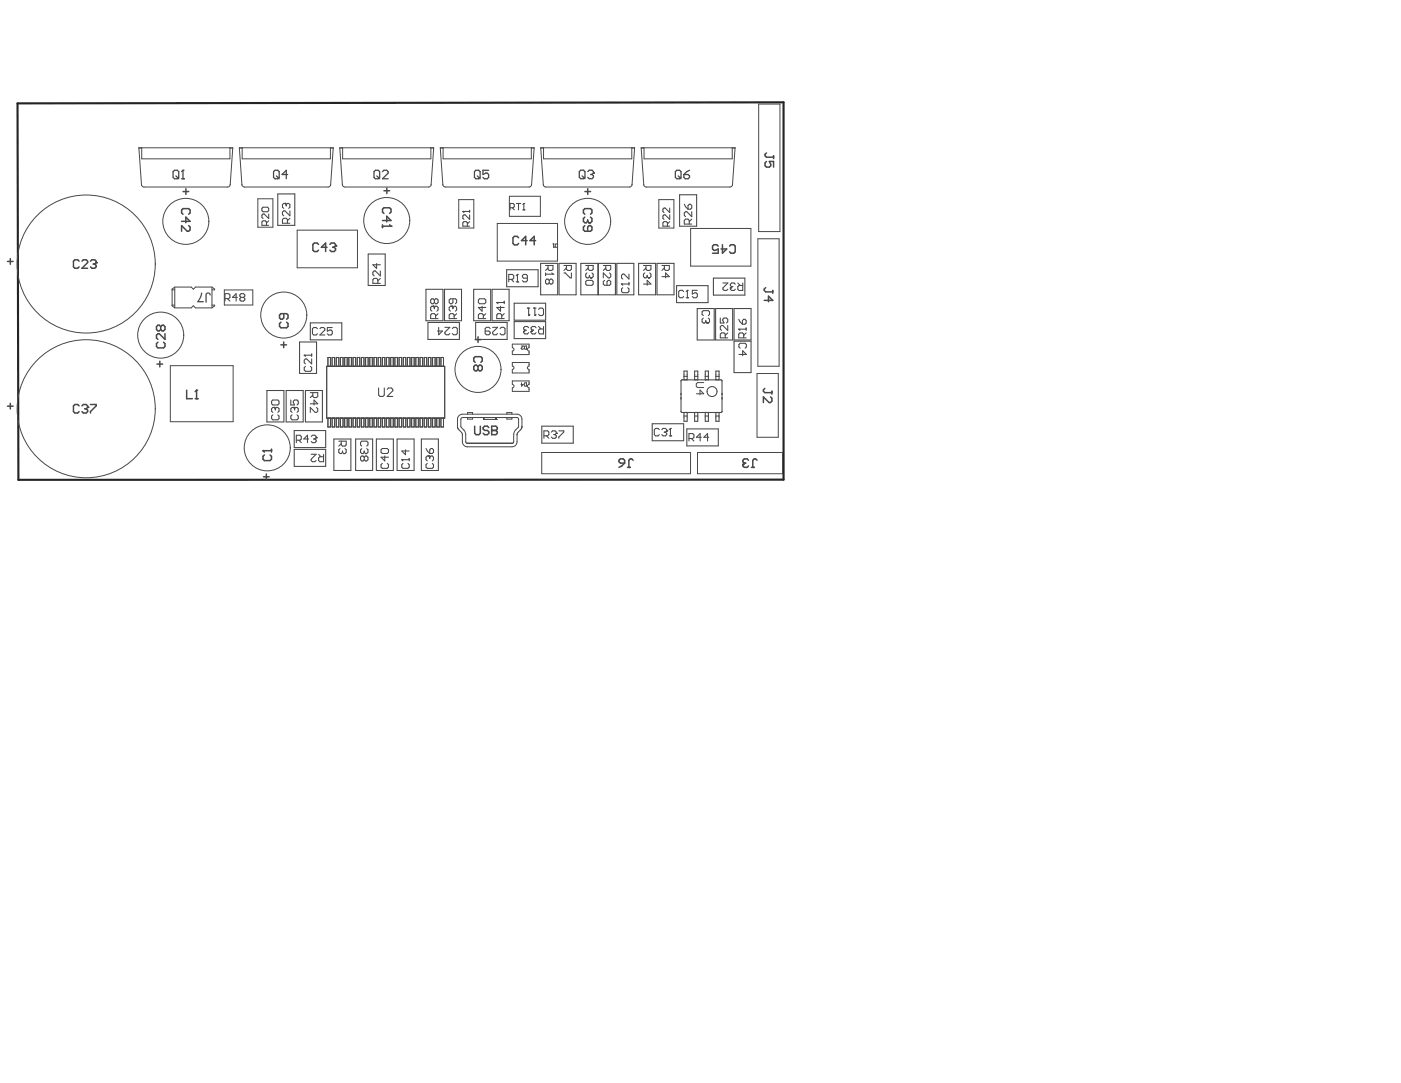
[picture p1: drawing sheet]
<svg xmlns="http://www.w3.org/2000/svg" width="489mm" height="378mm" viewBox="0 0 489 378" stroke-linecap="round" stroke-linejoin="round" font-family="sans-serif">
<path d="M6.1 36.1l267.2-.4v131.6l-266.9 .1z" fill="none" stroke="#242424" stroke-width=".74"/>
<g fill="none" stroke="#484848" stroke-width=".35">
<path d="M264.6 36.3h7.4v44.5h-7.4zM48.4 51.6h.1M48.4 51.6h1M48.4 51.6l.9 12.8M49.4 51.6h30.8v3.8h-30.8zM80.2 51.6h1M81.2 51.6h.1M81.2 51.6l-.9 12.8M83.5 51.6h1M83.5 51.6h.1M83.5 51.6l.9 12.8M84.5 51.6h30.7v3.8h-30.7z"/>
<path d="M115.2 51.6h1M116.2 51.6h.1M116.2 51.6l-.9 12.8M118.5 51.6h1M118.5 51.6h.1M118.5 51.6l.9 12.8M119.5 51.6h30.8v3.8h-30.8zM150.3 51.6h.9M151.2 51.6h.1M151.2 51.6l-.8 12.8M153.5 51.6h1M153.5 51.6h.1"/>
<path d="M153.5 51.6l.9 12.8M154.5 51.6h30.8v3.8h-30.8zM185.3 51.6h1M186.3 51.6h.1M186.3 51.6l-.9 12.8M188.6 51.6h1M188.6 51.6h.1M188.6 51.6l.9 12.8M189.6 51.6h30.7v3.8h-30.7zM220.3 51.6h1M221.3 51.6h.1M221.3 51.6l-.9 12.8"/>
<path d="M223.6 51.6h1M223.6 51.6h.1M223.6 51.6l.9 12.8M224.6 51.6h30.8v3.8h-30.8zM255.4 51.6h1M256.4 51.6h.1M256.4 51.6l-.9 12.8M50.2 65.2h29.2M85.2 65.2h29.2M89.9 69.3h5.3v10h-5.3zM120.3 65.2h29.2M155.3 65.2h29.2"/>
<path d="M160 69.6h5.2v10h-5.2zM173.4 78h21v13.1h-21zM177.6 68.5h10.9v7h-10.9zM190.4 65.2h29.1M225.4 65.2h29.2M229.8 69.6h5.2v10h-5.2zM240.9 79.7h21v13.1h-21zM103.6 80.3h21.1v13.1h-21.1zM264.3 83.3h7.4v44.5h-7.4zM60 106.5h.9M60 101.1h.9M60.9 100.4v6.8"/>
<path d="M73.9 101.1h1v-.2l-1-.7h-5.7l-.8 .7-.7-.7h-5.8l-.9 .7v5.8l.9 .7h5.8l.7-.7 .8 .7h5.7l1-.7v-.2h-1M73.9 100.4v6.8M78.2 101.2h10v5.2h-10zM59.4 127.6h21.9v19.5h-21.9zM113.9 127.8h41.2v18.1h-41.2zM114.4 127.8v-3.1h.9v3.1M115.8 127.8v-3.1h.9v3.1M117.3 127.8v-3.1h.9v3.1M118.7 127.8v-3.1h.9v3.1M120.2 127.8v-3.1h.9v3.1M121.7 127.8v-3.1h.9v3.1M123.1 127.8v-3.1h.9v3.1"/>
<path d="M124.6 127.8v-3.1h.9v3.1M126 127.8v-3.1h.9v3.1M127.5 127.8v-3.1h.9v3.1M129 127.8v-3.1h.8v3.1M130.4 127.8v-3.1h.9v3.1M131.9 127.8v-3.1h.9v3.1M133.3 127.8v-3.1h.9v3.1M134.8 127.8v-3.1h.9v3.1M136.3 127.8v-3.1h.8v3.1M137.7 127.8v-3.1h.9v3.1M139.2 127.8v-3.1h.9v3.1M140.6 127.8v-3.1h.9v3.1"/>
<path d="M142.1 127.8v-3.1h.9v3.1M143.6 127.8v-3.1h.8v3.1M145 127.8v-3.1h.9v3.1M146.5 127.8v-3.1h.9v3.1M147.9 127.8v-3.1h.9v3.1M149.4 127.8v-3.1h.9v3.1M150.9 127.8v-3.1h.8v3.1M152.3 127.8v-3.1h.9v3.1M153.8 127.8v-3.1h.9v3.1M178.7 121.3v-1.2h5.8v1.2M178.7 122.5v1.2h5.8v-1.2M178.7 127.7v-1.2h5.8v1.2"/>
<path d="M178.7 128.9v1.2h5.8v-1.2M178.7 134.1v-1.2h5.8v1.2M178.7 135.3v1.2h5.8v-1.2M264 130.3h7.4v22.2h-7.4zM114.4 145.9v3.1h.9v-3.1M115.8 145.9v3.1h.9v-3.1M117.3 145.9v3.1h.9v-3.1M118.7 145.9v3.1h.9v-3.1M120.2 145.9v3.1h.9v-3.1M121.7 145.9v3.1h.9v-3.1M123.1 145.9v3.1h.9v-3.1M124.6 145.9v3.1h.9v-3.1"/>
<path d="M126 145.9v3.1h.9v-3.1M127.5 145.9v3.1h.9v-3.1M129 145.9v3.1h.8v-3.1M130.4 145.9v3.1h.9v-3.1M131.9 145.9v3.1h.9v-3.1M133.3 145.9v3.1h.9v-3.1M134.8 145.9v3.1h.9v-3.1M136.3 145.9v3.1h.8v-3.1M137.7 145.9v3.1h.9v-3.1M139.2 145.9v3.1h.9v-3.1M140.6 145.9v3.1h.9v-3.1M142.1 145.9v3.1h.9v-3.1"/>
<path d="M143.6 145.9v3.1h.8v-3.1M145 145.9v3.1h.9v-3.1M146.5 145.9v3.1h.9v-3.1M147.9 145.9v3.1h.9v-3.1M149.4 145.9v3.1h.9v-3.1M150.9 145.9v3.1h.8v-3.1M152.3 145.9v3.1h.9v-3.1M153.8 145.9v3.1h.9v-3.1M159.5 146.2v2.8M160.1 150l.8 .8M160.7 146.2v2.5M160.9 149.1l.8 .9"/>
<path d="M161.3 151.6v2.5M161.3 145.7h19M161.3 144.5h19M162.4 151.6v2.5M162.6 154.6h16.4M163 154.7h15.6M163 155.9h15.6M163.1 144.5v-.6h1.7v.6M163.1 145.7v.5h1.7v-.5M168.6 145.7h.1M168.6 145.7v.1M168.6 145.8h.1"/>
<path d="M168.6 145.9h.1M168.6 146h.1M168.6 146.1h.1M168.7 146.2h.1M168.7 146.3h.1M168.7 146.3h4.2M172.9 146.3h.1M172.9 146.2h.1M172.9 146.1v.1M172.9 146.1h.1M172.9 146v.1M172.9 145.9v.1"/>
<path d="M172.9 145.9h.1M172.9 145.8v.1M173 145.8h-.1M173 145.7l-.1 .1M173 145.7h.1M176.8 145.7v.5h1.7v-.5M176.8 144.5v-.6h1.7v.6M179.2 151.6v2.5M180.3 151.6v2.5M180.7 149.1l-.9 .9M180.9 146.2v2.5M181.5 150l-.8 .8"/>
<path d="M182 146.2v2.8M188.9 157.9h51.9v7.4h-51.9zM243.3 157.9h29.6v7.4h-29.6z"/>
</g>
<g fill="none" stroke="#484848" stroke-width=".37">
<path d="M96.9 67.7h5.9v10.9h-5.9zM237 67.9h5.9v11h-5.9zM128.4 88.6h5.9v11h-5.9zM176.7 94.1h11v5.9h-11zM188.6 91.9h5.9v10.9h-5.9zM195 91.9h5.9v10.9h-5.9zM202.6 91.9h5.9v10.9h-5.9zM208.7 91.9h5.9v10.9h-5.9zM215.1 91.9h6v10.9h-6zM222.7 91.9h5.9v10.9h-5.9zM229.1 91.9h6v10.9h-6zM236 99.7h10.9v5.9h-10.9z"/>
<path d="M248.8 97h11v6h-11zM104.5 119.3h5.9v11h-5.9zM108.2 112.6h11v6h-11zM148.6 100.9h5.9v11h-5.9zM149.2 112.5h11v5.9h-11zM155 100.9h6v11h-6zM165.2 100.9h5.9v11h-5.9zM165.9 112.5h11v5.9h-11zM171.6 100.9h6v11h-6zM179.3 105.8h11v5.9h-11zM179.3 112.2h11v5.9h-11zM243.1 107.6h6v11h-6z"/>
<path d="M249.6 107.6h5.9v11h-5.9zM256 107.6h5.9v11h-5.9zM256 119h5.9v11h-5.9zM93.1 136.2h5.9v11h-5.9zM99.8 136.2h5.9v11h-5.9zM106.5 136.2h5.9v11h-5.9zM237.5 132.9v10.6M237.9 132.5h13.5M238.5 132.5v-3h1.1v3M238.5 131.3h1.1M242.2 131.3h1.2M242.2 132.5v-3h1.2v3"/>
<path d="M246 131.3h1.1M246 132.5v-3h1.1v3M249.7 131.3h1.1M249.7 132.5v-3h1.1v3M251.8 132.9v10.6M95.1 144.7l-.4 .5v.8l.4 .5h1.8l.4-.5v-.8l-.4-.5M95.6 142.1h-.5l-.4 .5v.8l.4 .5M102.6 150.2h11v5.9h-11zM102.6 156.8h11v5.9h-11zM116.4 153.2h6v10.9h-6zM124 153.2h6v10.9h-6zM131.3 153.2h5.9v10.9h-5.9z"/>
<path d="M138.5 153.2h5.9v10.9h-5.9zM146.9 153.2h6v10.9h-6zM189 148.7h10.9v5.9h-10.9zM227.5 147.8h10.9v6h-10.9zM237.9 143.9h13.5M238.5 143.9v3.1h1.1v-3.1M238.5 145.1h1.1M239.5 149.6h11v6h-11zM242.2 143.9v3.1h1.2v-3.1M242.2 145.1h1.2M246 143.9v3.1h1.1v-3.1M246 145.1h1.1"/>
<path d="M249.7 143.9v3.1h1.1v-3.1M249.7 145.1h1.1"/>
</g>
<path d="M165.7 118.5h2M166.7 117.5v2M54.7 127h2M55.7 126v2" fill="none" stroke="#484848" stroke-width=".52"/>
<circle cx="95.6" cy="142.1" r=".19" fill="#484848"/>
<path d="M94.7 140l.4-.4h1.8l.4 .4v.8l-.4 .5h-1.8l-.4-.5zM95.6 142.1l.4 .5M96 142.6v.4M96 142.6l.4-.5h.5l.4 .5v.8l-.4 .5M126.2 155.6l-.5-.4v-.9l.5-.4h1.7l.4 .4v.9l-.4 .4M127.9 156.5l.4 .4v.9l-.4 .4h-.4" fill="none" stroke="#484848" stroke-width=".37"/>
<circle cx="127.5" cy="158.2" r=".19" fill="#484848"/>
<path d="M131.3 91.9v1.8l-1.3-1.3h2.6M131.8 98.9v-1.3l-.5-.5h-.8l-.5 .5v1.3h2.6M132.6 94.5v1.8l-1.7-1.8h-.4l-.5 .5v.8l.5 .5M132.6 97.1l-.8 .9M126.2 156.5l-.5 .4v.9l.5 .4h.4l.4-.4M127 157.8l.5 .4M127 157.4v.4M127 159.5v.9M127 159.5l-.4-.4h-.4l-.5 .4v.9l.5 .4h.4l.4-.4M127 159.5l.5-.4h.4l.4 .4v.9l-.4 .4h-.4l-.5-.4M149.4 159.1h-.4l-.4 .4v.9l.4 .4M149 161.7l-.4 .4v.9l.4 .4h1.7l.5-.4v-.9l-.5-.4" fill="none" stroke="#484848" stroke-width=".37"/>
<circle cx="149.4" cy="159.1" r=".19" fill="#484848"/>
<g fill="none" stroke="#484848" stroke-width=".37">
<path d="M232.8 78.9v-1.2l-.4-.4h-.8l-.4 .4v1.2h2.4M233.6 72.6v1.6l-1.6-1.6h-.4l-.4 .4v.8l.4 .4M233.6 75v1.5l-1.6-1.5h-.4l-.4 .3v.8l.4 .4M233.6 77.3l-.8 .8M106.1 123.9h2.6M106.5 127.8l-.4 .4v.9l.4 .4h1.8l.4-.4v-.9l-.4-.4M108.7 125.2v1.7l-1.7-1.7h-.5l-.4 .4v.9l.4 .4M108.7 123.5v.9M148.6 156.5l1.3 1.7M149.4 159.1l.5 .4M149.9 156.9l.4-.4h.4l.5 .4v.9l-.5 .4h-.8zM149.9 159.5v.4"/>
<path d="M149.9 159.5l.4-.4h.4l.5 .4v.9l-.5 .4"/>
</g>
<path d="M242.8 137.4h2.6l-1.3-1.3v1.7M245.4 133.5h-2.1l-.5 .4v.9l.5 .4h2.1" fill="none" stroke="#484848" stroke-width=".35"/>
<circle cx="106.1" cy="123.9" r=".19" fill="#484848"/>
<path d="M190.3 92.6h2.6v1.3l-.5 .4h-.8l-.5-.4v-1.3M190.3 95.2v.9M190.3 95.6h2.6M191.1 93.5l-.8 .8M106.1 123.9l.4 .5" fill="none" stroke="#484848" stroke-width=".37"/>
<circle cx="192.9" cy="95.6" r=".19" fill="#484848"/>
<path d="M191.6 97.8l.4-.4h.4l.5 .4v.9l-.5 .4h-.4l-.4-.4M191.6 97.8l-.5-.4h-.4l-.4 .4v.9l.4 .4h.4l.5-.4M191.6 97.8v.9M192.4 95.2l.5 .4M196.7 92.6h2.6v1.3l-.5 .4h-.8l-.5-.4v-1.3M196.7 95.2h.4l1.7 1.7h.5v-1.7M197.5 93.5l-.8 .8M101.9 144.7l-.5 .5v.8l.5 .5h1.7l.4-.5v-.8l-.4-.5M102.3 142.1h-.4l-.5 .5v.8l.5 .5" fill="none" stroke="#484848" stroke-width=".37"/>
<g fill="none" stroke="#484848" stroke-width=".52">
<path d="M63.3 77.2h3l-1.5-1.5v2M63.8 74.8l-.5-.5v-1l.5-.5h2l.5 .5v1l-.5 .5M63.8 66.8h2M64.8 65.8v2M65.8 78.7l.5 .5v1l-.5 .5h-.5l-2-2v2M133.9 66.5h2M134.9 65.6v1.9M204 66.8h2M205 65.8v2M2.6 91.2h2M3.6 90.2v2M98.9 119.3v2"/>
<path d="M98 120.3h1.9M2.6 141.7h2M3.6 140.7v2M91.9 166.3h2M92.9 165.4v1.9"/>
</g>
<path d="M192.9 85.1h.4M193.1 86.3h.1M193.1 85.1v1.2M193.3 86.1l-.2 .2M193.7 85.3l.7-.2v1.2l-.7-.2z" fill="none" stroke="#484848" stroke-width=".35"/>
<circle cx="102.3" cy="142.1" r=".19" fill="#484848"/>
<path d="M101.4 139.6v1.7h1.3l-.4-.9v-.4l.4-.4h.9l.4 .4v.8l-.4 .5M102.3 142.1l.4 .5M102.7 142.6v.4M102.7 142.6l.5-.5h.4l.4 .5v.8l-.4 .5" fill="none" stroke="#484848" stroke-width=".37"/>
<path d="M91.7 157.2h3M92.2 158.7l-.5 .5v1l.5 .5h2l.5-.5v-1l-.5-.5M94.7 156.7v1" fill="none" stroke="#484848" stroke-width=".52"/>
<circle cx="91.7" cy="157.2" r=".26" fill="#484848"/>
<path d="M91.7 157.2l.5 .5" fill="none" stroke="#484848" stroke-width=".52"/>
<path d="M99.4 71h-.5l-.4 .4v.9l.4 .4M100.2 77.9v-1.3l-.4-.4h-.9l-.4 .4v1.3h2.6M101.1 73.6v1.7l-1.7-1.7h-.5l-.4 .4v.9l.4 .4M101.1 76.2l-.9 .8" fill="none" stroke="#484848" stroke-width=".37"/>
<circle cx="99.4" cy="71" r=".19" fill="#484848"/>
<path d="M91.3 72.7l.4-.4h1.6l.4 .4v.8l-.4 .4h-1.6l-.4-.4zM92.9 78.6v-1.2l-.4-.4h-.8l-.4 .4v1.2h2.4M93.7 74.7v1.5l-1.6-1.5h-.4l-.4 .4v.7l.4 .4M93.7 77l-.8 .8M99.4 71l.4 .4M99.8 71.4v.4M99.8 71.4l.4-.4h.5l.4 .4v.9l-.4 .4M118.1 153.9h2.6v1.3l-.4 .4h-.9l-.4-.4v-1.3M119 154.8l-.9 .8M120.3 156.5l.4 .4v.9l-.4 .4h-.4" fill="none" stroke="#484848" stroke-width=".37"/>
<circle cx="119.9" cy="158.2" r=".19" fill="#484848"/>
<path d="M118.6 156.5l-.5 .4v.9l.5 .4h.4l.4-.4M119.4 157.8l.5 .4M119.4 157.4v.4M142.7 159.9v.9M140.1 160.4h2.6M140.5 161.7l-.4 .4v.9l.4 .4h1.8l.4-.4v-.9l-.4-.4" fill="none" stroke="#484848" stroke-width=".37"/>
<circle cx="140.1" cy="160.4" r=".19" fill="#484848"/>
<path d="M132.9 156.9l.4-.4h1.7l.5 .4v.9l-.5 .4h-1.7l-.4-.4zM134.2 159.1v1.7l-1.3-1.3h2.6M141.4 156.9v1.7l-1.3-1.3h2.6M133.3 161.7l-.4 .4v.9l.4 .4h1.7l.5-.4v-.9l-.5-.4M140.1 160.4l.4 .4" fill="none" stroke="#484848" stroke-width=".37"/>
<path d="M133.4 78.4v1M133.4 76.9h3l-1.5-1.4v1.9M133.4 78.9h3M133.9 74.5l-.5-.5v-1l.5-.5h2l.5 .5v1l-.5 .5" fill="none" stroke="#484848" stroke-width=".52"/>
<circle cx="136.4" cy="78.9" r=".26" fill="#484848"/>
<path d="M135.9 78.4l.5 .5" fill="none" stroke="#484848" stroke-width=".52"/>
<path d="M151.1 106.8h-.5l-.4 .5v.8l.4 .5M151.9 111.2v-1.3l-.4-.5h-.9l-.4 .5v1.3h2.6M152.8 109.4l-.9 .9" fill="none" stroke="#484848" stroke-width=".37"/>
<circle cx="151.1" cy="106.8" r=".19" fill="#484848"/>
<path d="M151.1 106.8l.4 .5M151.5 104.7v.8M151.5 107.3v.4M151.5 107.3l.4-.5h.4l.5 .5v.8l-.5 .5M151.5 104.7l.4-.5h.4l.5 .5v.8l-.5 .5h-.4l-.4-.5M151.5 104.7l-.4-.5h-.5l-.4 .5v.8l.4 .5h.5l.4-.5M157.5 106.8h-.4l-.4 .5v.8l.4 .5M158.4 111.2v-1.3l-.4-.5h-.9l-.4 .5v1.3h2.6M159.3 109.4l-.9 .9" fill="none" stroke="#484848" stroke-width=".37"/>
<path d="M165.7 126.4l-.5-.5v-1l.5-.5h2l.5 .5v1l-.5 .5M166.7 127.9l.5-.5h.5l.5 .5v1l-.5 .5h-.5l-.5-.5M166.7 127.9l-.5-.5h-.5l-.5 .5v1l.5 .5h.5l.5-.5M166.7 127.9v1" fill="none" stroke="#484848" stroke-width=".52"/>
<circle cx="157.5" cy="106.8" r=".19" fill="#484848"/>
<g fill="none" stroke="#484848" stroke-width=".37">
<path d="M157.5 106.8l.5 .5M158 104.2v1.3l-.5 .5h-.4l-.4-.5v-.8l.4-.5h1.7l.5 .5v.8l-.5 .5M158 107.3v.4M158 107.3l.4-.5h.4l.5 .5v.8l-.5 .5M166.8 104.7l.5-.5h1.7l.4 .5v.8l-.4 .5h-1.7l-.5-.5zM168.1 106.8v1.8l-1.3-1.3h2.6M168.6 111.2v-1.3l-.5-.5h-.8l-.5 .5v1.3h2.6M169.4 109.4l-.8 .9M173.3 105.5h2.5M174.5 106.8v1.8l-1.2-1.3h2.5M175 111.2v-1.3l-.5-.5h-.8l-.4 .5v1.3h2.5M175.8 109.4l-.8 .9"/>
<path d="M175.8 105.1v.9"/>
</g>
<circle cx="173.3" cy="105.5" r=".19" fill="#484848"/>
<path d="M161.4 73.8h2.4M163 78.9v-1.2l-.4-.4h-.8l-.4 .4v1.2h2.4M163.8 75v1.5l-1.6-1.5h-.4l-.4 .3v.8l.4 .4M163.8 77.3l-.8 .8M163.8 73.4v.8M173.3 105.5l.4 .5" fill="none" stroke="#484848" stroke-width=".37"/>
<circle cx="161.4" cy="73.8" r=".19" fill="#484848"/>
<path d="M161.4 73.8l.4 .4M216.8 99.1h2.5M219.3 98.6v.9M217.2 100.4l-.4 .4v.9l.4 .4h1.7l.4-.4v-.9l-.4-.4" fill="none" stroke="#484848" stroke-width=".37"/>
<circle cx="216.8" cy="99.1" r=".19" fill="#484848"/>
<g fill="none" stroke="#484848" stroke-width=".37">
<path d="M238.6 71.3l1.3 1.7M239.9 71.7l.5-.4h.4l.4 .4v.9l-.4 .4h-.9zM240.4 78.2v-1.3l-.5-.5h-.8l-.5 .5v1.3h2.6M241.2 73.9v1.7l-1.7-1.7h-.4l-.5 .4v.9l.5 .4M241.2 76.4l-.8 .9M210.4 92.6h2.6v1.3l-.4 .4h-.9l-.4-.4v-1.3M210.8 97.8l-.4 .4v.9l.4 .4h1.8l.4-.4v-.9l-.4-.4h-.5l-.4 .4v1.3M211.3 93.5l-.9 .8M212.6 95.2l.4 .4v.9l-.4 .4h-.5l-1.7-1.7v1.7M216.8 99.1l.4 .4M219.3 95.6v1.8l-1.7-1.8h-.4l-.4 .5v.8l.4 .5M230.8 92.6h2.6v1.3l-.4 .4h-.9l-.4-.4v-1.3"/>
<path d="M230.8 96.5h2.6l-1.3-1.3v1.7M231.7 93.5l-.9 .8M245.3 110.1l-.4-.4v-.9l.4-.4h1.7l.4 .4v.9l-.4 .4M247 111l.4 .4v.9l-.4 .4h-.4M257.7 123.7h2.6l-1.3-1.3v1.7M258.1 121.5l-.4-.4v-.9l.4-.4h1.8l.4 .4v.9l-.4 .4"/>
</g>
<g fill="none" stroke="#484848" stroke-width=".52">
<path d="M267.3 56.3l-.5 .5v1l.5 .5h1l.5-.5-.5-1.5h1.5v2M267.3 53.4l-.5 .5v.4l.5 .5h2.5M269.8 54.3v1M55.1 119.4l-.5 .5v1l.5 .5h1.9l.5-.5v-1l-.5-.5M56.1 114l-.5-.5h-.5l-.5 .5v.9l.5 .5h.5l.5-.5M56.1 114l.4-.5h.5l.5 .5v.9l-.5 .5h-.5l-.4-.5M56.1 114v.9M57.5 116.4v2l-1.9-2h-.5l-.5 .5v1l.5 .5M98 112.4l-.5 .5v1l.5 .5h2l.5-.5v-1l-.5-.5M99 109.4v1.5l-.5 .5h-.5l-.5-.5v-1l.5-.5h2l.5 .5v1l-.5 .5M266.7 135.5l-.5 .5v.5l.5 .5h2.5M268.7 138.5l.5 .5v.9l-.5 .5h-.5l-2-1.9v1.9"/>
<path d="M269.2 136.5v1"/>
</g>
<circle cx="246.6" cy="112.7" r=".19" fill="#484848"/>
<path d="M245.3 111l-.4 .4v.9l.4 .4h.4l.5-.4M246.2 112.3l.4 .4M246.2 111.8v.5M257.6 114.8h2.6M259.4 117.9v-1.3l-.5-.5h-.8l-.5 .5v1.3h2.6M260.2 116.1l-.8 .9M260.2 114.4v.9" fill="none" stroke="#484848" stroke-width=".37"/>
<circle cx="257.6" cy="114.8" r=".19" fill="#484848"/>
<g fill="none" stroke="#484848" stroke-width=".37">
<path d="M177.9 72.5h1.1l.4-.4v-.7l-.4-.4h-1.1v2.2M178.6 72.5l.8 .7M180.1 71h1.5M180.8 71v2.2M182.3 73.2h.8M182.7 71v2.2M251.2 111v1.7h1.3l-.4-.9v-.4l.4-.4h.9l.4 .4v.8l-.4 .5M252.9 117.9v-1.3l-.4-.5h-.9l-.4 .5v1.3h2.6M253.8 113.5v1.8l-1.7-1.8h-.5l-.4 .5v.8l.4 .5M253.8 116.1l-.9 .9M257.6 114.8l.5 .5M257.6 111.4l1.3 1.7"/>
<path d="M258.9 111.8l.5-.4h.4l.4 .4v.9l-.4 .4h-.9z"/>
</g>
<path d="M266.5 104.8h3l-1.5-1.5v2M267 100.3l-.5 .5v.5l.5 .5h2.5M269.5 101.3v1" fill="none" stroke="#484848" stroke-width=".52"/>
<circle cx="182.7" cy="71" r=".19" fill="#484848"/>
<path d="M182.7 71l-.4 .4M103.3 153.6h1.3l.5-.5v-.8l-.5-.5h-1.3v2.6M104.2 153.6l.9 .8M107.7 153.1h-1.8l1.3-1.3v2.6M108.5 152.3l.5-.5h.8l.5 .5v.4" fill="none" stroke="#484848" stroke-width=".37"/>
<circle cx="110.3" cy="152.7" r=".19" fill="#484848"/>
<path d="M108.5 158.5h1.7l-1.7 1.7v.4l.4 .5h.9l.4-.5M109.4 153.1h.4M109.8 153.1l.5 .5v.4l-.5 .4h-.8l-.5-.4M110.3 152.7l-.5 .4M111.1 158.5l.9 .8M112.8 158.5v2.6h-1.3l-.4-.5v-.8l.4-.5h1.3" fill="none" stroke="#484848" stroke-width=".37"/>
<path d="M65.1 136.1v3h2M68.1 139.1h1M68.6 136.1v3" fill="none" stroke="#484848" stroke-width=".52"/>
<circle cx="68.6" cy="136.1" r=".26" fill="#484848"/>
<path d="M111.1 85.3l-.5-.5h-1l-.5 .5v2l.5 .5h1l.5-.5M114.1 86.3h-2l1.5-1.5v3M115 85.3l.5-.5h1l.5 .5v.5M68.6 136.1l-.5 .5" fill="none" stroke="#484848" stroke-width=".52"/>
<path d="M78.5 104.2h1.3l.4-.5v-.8l-.4-.4h-1.3v2.5M79.3 104.2l.9 .8M82.8 103.7h-1.7l1.2-1.2v2.5M84.1 103.7l-.5-.4v-.4l.5-.4h.8l.5 .4v.4l-.5 .4M84.1 103.7h.8M84.1 103.7l-.5 .5v.4l.5 .4h.8l.5-.4v-.4l-.5-.5M110.7 114.7l-.4-.4h-.9l-.4 .4v1.7l.4 .5h.9l.4-.5M111.6 114.7l.4-.4h.9l.4 .4v.4l-1.7 1.8h1.7M115.9 114.3h-1.7v1.3l1.3-.5 .4 .5v.8l-.4 .5h-.9l-.4-.5" fill="none" stroke="#484848" stroke-width=".37"/>
<circle cx="117" cy="85.8" r=".26" fill="#484848"/>
<path d="M116 86.3h.5M116.5 86.3l.5 .5v.5l-.5 .5h-1l-.5-.5M117 85.8l-.5 .5" fill="none" stroke="#484848" stroke-width=".52"/>
<path d="M60.9 59.4h.9l.5 .5v2l-.5 .5h-.9l-.5-.5v-2zM63.8 59.4v3M61.3 61.4l1 1M63.3 62.4h1" fill="none" stroke="#484848" stroke-width=".45"/>
<circle cx="63.8" cy="59.4" r=".22" fill="#484848"/>
<path d="M63.8 59.4l-.5 .5M95.9 59.4h1l.5 .5v2l-.5 .5h-1l-.5-.5v-2zM96.4 61.4l1 1M100.3 60.9h-1.9l1.4-1.5v3" fill="none" stroke="#484848" stroke-width=".45"/>
<path d="M189.7 152h1.3l.4-.4v-.9l-.4-.4h-1.3v2.6M190.6 152l.8 .9M192.3 150.7l.4-.4h.9l.4 .4v.5" fill="none" stroke="#484848" stroke-width=".37"/>
<circle cx="194" cy="151.2" r=".19" fill="#484848"/>
<path d="M185.2 115.6v.5l.5 .4h.8l.5-.4M187.8 113.9l.9 .9M189.5 113.9v2.6h-1.2l-.5-.4v-.9l.5-.4h1.2M193.2 151.6h.4M193.6 151.6l.4 .4v.5l-.4 .4h-.9l-.4-.4M194 151.2l-.4 .4M194.9 150.3h1.7v.4l-1.7 1.8v.4" fill="none" stroke="#484848" stroke-width=".37"/>
<path d="M215.9 160.6l.5-.5h.9l.5 .5v1h-1.4l-.5-.5zM217.8 161.6l-.9 1-1 .4M218.8 163h1M220.8 160.6l-.5-.5h-.5l-.5 .5v2.4" fill="none" stroke="#484848" stroke-width=".52"/>
<path d="M181.9 133.6v1.1l.6-.6h-.8M182.9 133.7l.7-.1v1.1l-.7-.2z" fill="none" stroke="#484848" stroke-width=".35"/>
<circle cx="185.2" cy="115.6" r=".19" fill="#484848"/>
<path d="M182.6 115.6v.5l.5 .4h.8l.5-.4M185.7 115.2l-.5 .4M185.7 115.2h.4M187 114.3l-.5-.4h-.8l-.5 .4v.5l.5 .4" fill="none" stroke="#484848" stroke-width=".37"/>
<circle cx="182.6" cy="115.6" r=".19" fill="#484848"/>
<path d="M183.1 115.2l-.5 .4M183.1 115.2h.4M184.4 114.3l-.5-.4h-.8l-.5 .4v.5l.5 .4M186.1 107.5h.9M186.5 107.5v2.6M187.8 107.9l.5-.4h.8l.4 .4v1.7l-.4 .5h-.8l-.5-.5" fill="none" stroke="#484848" stroke-width=".37"/>
<path d="M181.8 120.7h.7l-.7 .9 .2 .2 .5-.2M182.9 120.9l.7-.2v1.1l-.7-.2z" fill="none" stroke="#484848" stroke-width=".35"/>
<circle cx="186.5" cy="110.1" r=".19" fill="#484848"/>
<path d="M183.9 107.5h.9M184.4 107.5v2.6M187 109.6l-.5 .5" fill="none" stroke="#484848" stroke-width=".37"/>
<circle cx="184.4" cy="110.1" r=".19" fill="#484848"/>
<path d="M177.4 97.5h1.3l.5-.5v-.8l-.5-.5h-1.3v2.6M178.3 97.5l.9 .8M180 98.3h.9M180.5 95.7v2.6M170.9 114.6l-.4-.4h-.9l-.4 .4v1.8l.4 .4h.9l.4-.4v-.5l-.4-.4h-1.3M171.8 114.2h1.7l-1.7 1.7v.5l.4 .4h.9l.4-.4M174.4 114.6l.4-.4h.9l.4 .4v1.8l-.4 .4h-.9l-.4-.4M184.8 109.6l-.4 .5" fill="none" stroke="#484848" stroke-width=".37"/>
<path d="M180.9 83l-.5-.5h-1l-.5 .5v1.9l.5 .5h1l.5-.5M183.8 83.9h-1.9l1.4-1.4v2.9M186.8 83.9h-2l1.5-1.4v2.9" fill="none" stroke="#484848" stroke-width=".52"/>
<circle cx="180.5" cy="95.7" r=".19" fill="#484848"/>
<path d="M180.5 95.7l-.5 .5M183.9 97h-1.3l-.4-.4v-.4l.4-.5h.9l.4 .5v1.7l-.4 .4h-.9l-.4-.4" fill="none" stroke="#484848" stroke-width=".37"/>
<path d="M166 59.4h.9l.5 .5v2l-.5 .5h-.9l-.5-.5v-2zM170.4 59.4h-2v1.5l1-.5h.5l.5 .5v1l-.5 .5h-1l-.5-.5M202 59.9l.5-.5h1l.5 .5v1.9l-.5 .5h-1l-.5-.5zM205 59.9l.5-.5h1l.5 .5v.5M166.5 61.4l.9 1M203 61.4l1 .9" fill="none" stroke="#484848" stroke-width=".45"/>
<circle cx="207" cy="60.4" r=".22" fill="#484848"/>
<path d="M206 60.9h.5M206.5 60.9l.5 .5v.4l-.5 .5h-1l-.5-.5M207 60.4l-.5 .5" fill="none" stroke="#484848" stroke-width=".45"/>
<path d="M108.2 137h2.6v1.3l-.4 .4h-.9l-.4-.4v-1.3M109.1 137.8l-.9 .9M108.2 140.9h2.6l-1.3-1.3v1.7M110.4 142.2l.4 .4v.9l-.4 .4h-.5l-1.7-1.7v1.7M240.3 153h1.3l.4-.4v-.9l-.4-.4h-1.3v2.6M241.1 153l.9 .9M244.6 152.6h-1.7l1.3-1.3v2.6M247.2 152.6h-1.7l1.3-1.3v2.6" fill="none" stroke="#484848" stroke-width=".37"/>
<g fill="#484848">
<path d="M71.7 102.4h.1a.96 .96 0 0 1 1.1-.3 .96 .96 0 0 1 .6 .9l-.4 .1a.54 .54 0 0 0-.5-.7 .54 .54 0 0 0-.5 .7v2.5h-.5z"/>
<path d="M70.1 102.1h.4l-.1 1.1-1.1 1.8h1.7v.5h-2.3v-.4l1-1.4z"/>
</g>
<path d="M165.5 148.7v2.5l.5 .4h1l.5-.4v-2.5M170.5 149.2l-.5-.5h-1l-.5 .5v.5l.5 .5h1l.5 .5v.5l-.5 .4h-1l-.5-.4M171.5 148.7v2.9h1.4l.5-.4v-.5l-.5-.5h-1.4" fill="none" stroke="#484848" stroke-width=".52"/>
<circle cx="171.5" cy="150.2" r=".26" fill="#484848"/>
<path d="M204 74.8l-.5-.5v-1l.5-.5h1.9l.5 .5v1l-.5 .5M205.9 75.7l.5 .5v1l-.5 .5h-.5M171.5 148.7h1.4l.5 .5v.5l-.5 .5h-1.4" fill="none" stroke="#484848" stroke-width=".52"/>
<circle cx="205.4" cy="77.7" r=".26" fill="#484848"/>
<path d="M204 78.7l-.5 .5v1l.5 .5h1.9l.5-.5v-1l-.5-.5h-.5l-.5 .5v1.5M204 75.7l-.5 .5v1l.5 .5h.5l.4-.5M204.9 77.2l.5 .5M204.9 76.7v.5" fill="none" stroke="#484848" stroke-width=".52"/>
<path d="M224.4 92.6h2.6v1.3l-.4 .4h-.9l-.4-.4v-1.3M225.3 93.5l-.9 .8M226.6 95.2l.4 .4v.9l-.4 .4h-.5" fill="none" stroke="#484848" stroke-width=".37"/>
<circle cx="226.1" cy="96.9" r=".19" fill="#484848"/>
<path d="M204.3 92.6h2.6v1.3l-.5 .4h-.8l-.5-.4v-1.3M205.1 93.5l-.8 .8M206.4 95.2l.5 .4v.9l-.5 .4h-.4M224.4 99.1h2.6l-1.3-1.3v1.7M224.8 95.2l-.4 .4v.9l.4 .4h.5l.4-.4M225.7 96.5l.4 .4M225.7 96.1v.4" fill="none" stroke="#484848" stroke-width=".37"/>
<circle cx="206" cy="96.9" r=".19" fill="#484848"/>
<path d="M204.3 98.2l.4-.4h1.7l.5 .4v.9l-.5 .4h-1.7l-.4-.4zM204.7 95.2l-.4 .4v.9l.4 .4h.4l.5-.4M205.6 96.5l.4 .4M205.6 96.1v.4M132 135.4v2.4l.5 .5h1l.5-.5v-2.4M135 135.8l.5-.4h1l.5 .4v.5l-2 2h2M229.9 149.9l-.4-.4h-.9l-.4 .4v1.7l.4 .5h.9l.4-.5M230.8 149.9l.4-.4h.9l.4 .4v.4" fill="none" stroke="#484848" stroke-width=".37"/>
<circle cx="232.5" cy="150.3" r=".19" fill="#484848"/>
<path d="M231.7 150.8h.4M232.1 150.8l.4 .4v.4l-.4 .5h-.9l-.4-.5M232.5 150.3l-.4 .5M233.4 152.1h.8M233.8 149.5v2.6" fill="none" stroke="#484848" stroke-width=".37"/>
<circle cx="233.8" cy="149.5" r=".19" fill="#484848"/>
<path d="M233.8 149.5l-.4 .4" fill="none" stroke="#484848" stroke-width=".37"/>
<path d="M259.1 162.1v.5l.5 .4h1l.5-.4M262 163h1M264 160.6l-.5-.5h-.5l-.5 .5v2.4" fill="none" stroke="#484848" stroke-width=".52"/>
<circle cx="259.1" cy="162.1" r=".26" fill="#484848"/>
<path d="M27.6 141.6l-.5-.5h-1l-.5 .5v2l.5 .5h1l.5-.5M28.6 141.6l.5-.5h1l.5 .5v.5M259.6 161.6l-.5 .5M259.6 161.6h.5M261.1 160.6l-.5-.5h-1l-.5 .5v.5l.5 .5" fill="none" stroke="#484848" stroke-width=".52"/>
<circle cx="30.6" cy="142.1" r=".26" fill="#484848"/>
<path d="M27.6 91.1l-.5-.5h-1l-.5 .5v2l.5 .5h1l.5-.5M28.6 91.1l.5-.5h1l.5 .5v.5l-2 2h2M31.5 91.1l.5-.5h1l.5 .5v.5M29.6 142.6h.5M30.1 142.6l.5 .5v.5l-.5 .5h-1l-.5-.5M30.6 142.1l-.5 .5M31.5 141.1h2v.5l-2 2v.5" fill="none" stroke="#484848" stroke-width=".52"/>
<path d="M153 114.2v2.6l1.3-1.3h-1.7M155.2 114.2h1.7l-1.7 1.7v.5l.4 .4h.9l.4-.4M157.7 114.6l.5-.4h.8l.5 .4v1.8l-.5 .4h-.8l-.5-.4" fill="none" stroke="#484848" stroke-width=".37"/>
<circle cx="33.5" cy="91.6" r=".26" fill="#484848"/>
<path d="M32.5 92.1h.5M33 92.1l.5 .5v.5l-.5 .5h-1l-.5-.5M33.5 91.6l-.5 .5M250.5 85.9l-.5-.5h-1l-.5 .5v1l.5 .5 1.5-.5v1.4h-2M252 85.4v2.9l1.4-1.4h-1.9M254.4 85.9l.5-.5h1l.5 .5v1.9l-.5 .5h-1l-.5-.5" fill="none" stroke="#484848" stroke-width=".52"/>
<path d="M130.9 59.4h1l.5 .5v2l-.5 .5h-1l-.5-.5v-2zM133.4 59.9l.5-.5h1l.5 .5v.5l-2 2h2M235.5 59.9l.5-.5h1l.5 .5v2l-.5 .5h-1l-.5-.5zM240.5 59.4l-1 .5-1 1M131.4 61.4l1 1M236.5 61.4l1 1M238.5 60.9h1.5l.5 .5v.5l-.5 .5h-1l-.5-.5z" fill="none" stroke="#484848" stroke-width=".45"/>
<path d="M257.3 98.7l.9 .9M259 98.7v2.6h-1.3l-.4-.4v-.9l.4-.4h1.3M254.7 100.5v.4l.4 .4h.9l.4-.4" fill="none" stroke="#484848" stroke-width=".37"/>
<circle cx="254.7" cy="100.5" r=".19" fill="#484848"/>
<path d="M252.1 98.7h1.7l-1.7 1.8v.4l.4 .4h.9l.4-.4M256.4 99.2l-.4-.5h-.9l-.4 .5v.4l.4 .4M238.4 101.7l-.4-.4h-.9l-.4 .4v1.7l.4 .5h.9l.4-.5M239.3 103.9h.9M239.7 101.3v2.6M255.1 100l-.4 .5M255.1 100h.5" fill="none" stroke="#484848" stroke-width=".37"/>
<circle cx="239.7" cy="101.3" r=".19" fill="#484848"/>
<g fill="none" stroke="#484848" stroke-width=".37">
<path d="M239.7 101.3l-.4 .4M243.2 101.3h-1.7v1.3l.8-.5h.5l.4 .5v.8l-.4 .5h-.9l-.4-.5M237.9 132.5l-.4 .4M251.4 132.5l.4 .4M237.5 143.5l.4 .4M251.8 143.5l-.4 .4"/>
<circle cx="248.3" cy="136.6" r="1.74"/>
</g>
<g fill="none" stroke="#484848" stroke-width=".35">
<path d="M49.3 64.4l.3 .6 .6 .2M80.3 64.4l-.3 .6-.6 .2M84.4 64.4l.3 .6 .5 .2M115.3 64.4l-.3 .6-.6 .2M119.4 64.4l.3 .6 .6 .2M150.4 64.4l-.3 .6-.6 .2M154.4 64.4l.3 .6 .6 .2M185.4 64.4l-.3 .6-.6 .2M189.5 64.4l.3 .6 .6 .2M220.4 64.4l-.3 .6-.6 .2M224.5 64.4l.3 .6 .6 .2M255.5 64.4l-.3 .6-.6 .2"/>
<path d="M178.7 134.1a.58 .58 0 0 1 .6 .6 .58 .58 0 0 1-.6 .6M178.7 127.7a.58 .58 0 0 1 .6 .6 .58 .58 0 0 1-.6 .6M178.7 121.3a.58 .58 0 0 1 .6 .6 .58 .58 0 0 1-.6 .6M184.5 134.1a.58 .58 0 0 0-.6 .6 .58 .58 0 0 0 .6 .6M184.5 127.7a.58 .58 0 0 0-.6 .6 .58 .58 0 0 0 .6 .6M184.5 121.3a.58 .58 0 0 0-.6 .6 .58 .58 0 0 0 .6 .6M159.5 149l.3 .6M159.5 148.7l.6 1.3M160.7 148.7l.2 .4M160.9 150.8l.4 .8-.1-.2M161.3 154.1l.5 1.3 1.2 .5M161.3 145.7l-.6 .5"/>
<path d="M161.3 144.5l-1.2 .5-.6 1.2M161.7 150l.7 1.6M162.4 154.1l.6 .6M168.6 145.7h.1M168.7 146.3h.1M172.9 146.3h.1M173 145.7h.1M179.2 154.1l-.6 .6M179.8 150l-.6 1.6M180.3 145.7l.6 .5M180.3 144.5l1.2 .5 .5 1.2M180.3 154.1l-.5 1.3-1.2 .5"/>
<path d="M180.7 150.8l-.4 .8 .1-.2M180.9 148.7l-.2 .4M182 148.7l-.5 1.3M182 149l-.2 .6"/>
<circle cx="64.8" cy="77.2" r="8"/>
<circle cx="134.9" cy="76.9" r="8"/>
<circle cx="204.9" cy="77.2" r="8"/>
<circle cx="30.1" cy="92.1" r="24.1"/>
<circle cx="56.1" cy="116.9" r="8"/>
<circle cx="99" cy="109.9" r="8"/>
<circle cx="166.7" cy="128.9" r="8"/>
<circle cx="30.1" cy="142.6" r="24.1"/>
<circle cx="93.2" cy="156.2" r="8"/>
</g>
</svg>
